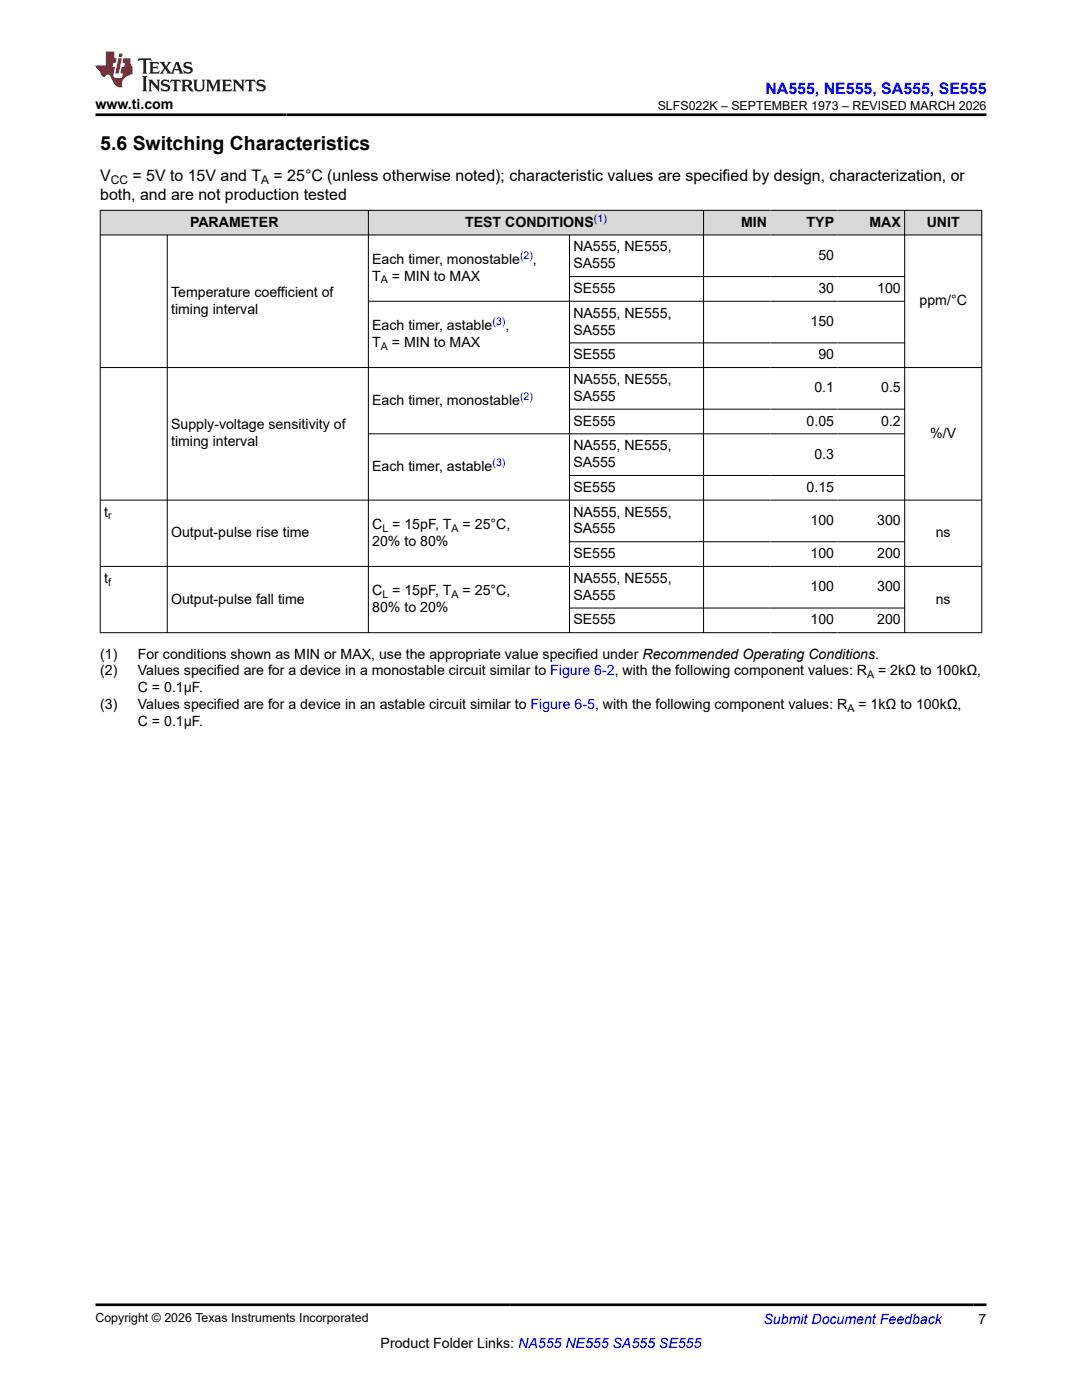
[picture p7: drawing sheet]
<svg xmlns="http://www.w3.org/2000/svg" width="216mm" height="279mm" viewBox="0 0 216 279" stroke-linecap="round" stroke-linejoin="round" font-family="sans-serif">
<defs><g id="words">
<text font-size="3.9" x="20" y="29.9">5.6 Switching Characteristics</text>
<text font-size="3.2" fill="#00f" x="152.7" y="18.7">NA555, NE555, SA555, SE555</text>
<g font-size="3.2">
<text x="20" y="36.1">V</text>
<text x="20" y="39.9">both, and are not production tested</text>
<text x="26.4" y="36.1">= 5V to 15V and T</text>
<text x="54.6" y="36.1">= 25°C (unless otherwise noted); characteristic values are specified by design, characterization, or</text>
</g>
<g font-size="2.8">
<text x="19" y="21.8">www.ti.com</text>
<text x="37.9" y="45.2">PARAMETER</text>
<text x="92.8" y="45.2">TEST CONDITIONS</text>
<text x="147.9" y="45.2">MIN</text>
<text x="160.9" y="45.2">TYP</text>
<text x="173.5" y="45.2">MAX</text>
<text x="184.9" y="45.2">UNIT</text>
<text x="74.3" y="52.6">Each timer, monostable</text>
<text x="106.4" y="52.6">,</text>
<text x="114.4" y="50.2">NA555, NE555,</text>
<text x="114.4" y="53.6">SA555</text>
<text x="163.3" y="51.9">50</text>
<text x="34.1" y="59.2">Temperature coefficient of</text>
<text x="74.3" y="56">T</text>
<text x="78.2" y="56">= MIN to MAX</text>
<text x="114.4" y="58.5">SE555</text>
<text x="163.3" y="58.5">30</text>
<text x="175" y="58.5">100</text>
<text x="34.1" y="62.6">timing interval</text>
<text x="74.3" y="65.9">Each timer, astable</text>
<text x="100.9" y="65.9">,</text>
<text x="114.4" y="63.4">NA555, NE555,</text>
<text x="161.7" y="65.1">150</text>
<text x="183.5" y="60.9">ppm/°C</text>
<text x="74.3" y="69.2">T</text>
<text x="78.2" y="69.2">= MIN to MAX</text>
<text x="114.4" y="66.8">SA555</text>
<text x="114.4" y="71.7">SE555</text>
<text x="163.3" y="71.7">90</text>
<text x="114.4" y="76.6">NA555, NE555,</text>
<text x="74.3" y="80.8">Each timer, monostable</text>
<text x="114.4" y="80">SA555</text>
<text x="162.5" y="78.3">0.1</text>
<text x="175.8" y="78.3">0.5</text>
<text x="34.1" y="85.7">Supply-voltage sensitivity of</text>
<text x="34.1" y="89.1">timing interval</text>
<text x="114.4" y="84.9">SE555</text>
<text x="114.4" y="89.9">NA555, NE555,</text>
<text x="160.9" y="84.9">0.05</text>
<text x="175.8" y="84.9">0.2</text>
<text x="185.6" y="87.4">%/V</text>
<text x="74.3" y="94">Each timer, astable</text>
<text x="114.4" y="93.2">SA555</text>
<text x="162.5" y="91.5">0.3</text>
<text x="114.4" y="98.2">SE555</text>
<text x="160.9" y="98.2">0.15</text>
<text x="20.8" y="103.1">t</text>
<text x="34.1" y="107.2">Output-pulse rise time</text>
<text x="74.3" y="105.5">C = 15pF, T</text>
<text x="92.3" y="105.5">= 25°C,</text>
<text x="114.4" y="103.1">NA555, NE555,</text>
<text x="114.4" y="106.5">SA555</text>
<text x="161.7" y="104.8">100</text>
<text x="175" y="104.8">300</text>
<text x="186.7" y="107.2">ns</text>
<text x="74.3" y="108.9">20% to 80%</text>
<text x="114.4" y="111.4">SE555</text>
<text x="161.7" y="111.4">100</text>
<text x="175" y="111.4">200</text>
<text x="20.8" y="116.3">t</text>
<text x="74.3" y="118.8">C = 15pF, T</text>
<text x="92.3" y="118.8">= 25°C,</text>
<text x="114.4" y="116.3">NA555, NE555,</text>
<text x="114.4" y="119.7">SA555</text>
<text x="161.7" y="118">100</text>
<text x="175" y="118">300</text>
<text x="34.1" y="120.5">Output-pulse fall time</text>
<text x="74.3" y="122.2">80% to 20%</text>
<text x="114.4" y="124.6">SE555</text>
<text x="161.7" y="124.6">100</text>
<text x="175" y="124.6">200</text>
<text x="186.7" y="120.5">ns</text>
<text x="20" y="131.4">(1)</text>
<text x="27.5" y="131.4">For conditions shown as MIN or MAX, use the appropriate value specified under Recommended Operating Conditions.</text>
<text x="20" y="134.8">(2)</text>
<text x="27.5" y="134.8">Values specified are for a device in a monostable circuit similar to Figure 6-2, with the following component values: R</text>
<text x="175.2" y="134.8">= 2kΩ to 100kΩ,</text>
<text x="20" y="141.6">(3)</text>
<text x="27.5" y="138.2">C = 0.1μF.</text>
<text x="27.5" y="141.6">Values specified are for a device in an astable circuit similar to Figure 6-5, with the following component values: R</text>
<text x="171.3" y="141.6">= 1kΩ to 100kΩ,</text>
<text x="27.5" y="145">C = 0.1μF.</text>
<text x="75.9" y="269">Product Folder Links: NA555 NE555 SA555 SE555</text>
<text x="195.3" y="264.2">7</text>
</g>
<text font-size="2.8" fill="#00f" x="152.4" y="264.2">Submit Document Feedback</text>
<g font-size="2.5">
<text x="131.2" y="21.9">SLFS022K – SEPTEMBER 1973 – REVISED MARCH 2026</text>
<text x="19" y="263.9">Copyright © 2026 Texas Instruments Incorporated</text>
</g>
<g font-size="2.4">
<text x="22.1" y="36.7">CC</text>
<text x="52.1" y="36.7">A</text>
</g>
<g font-size="2.1" fill="#00f">
<text x="118.5" y="44.3">(1)</text>
<text x="103.8" y="51.7">(2)</text>
<text x="98.3" y="64.9">(3)</text>
<text x="103.8" y="79.8">(2)</text>
<text x="98.3" y="93.1">(3)</text>
</g>
<g font-size="2.1">
<text x="76" y="56.6">A</text>
<text x="76" y="69.8">A</text>
<text x="21.6" y="103.6">r</text>
<text x="76.3" y="106.1">L</text>
<text x="90.1" y="106.1">A</text>
<text x="21.6" y="116.9">f</text>
<text x="76.3" y="119.3">L</text>
<text x="90.1" y="119.3">A</text>
<text x="173" y="135.4">A</text>
<text x="169.1" y="142.1">A</text>
</g>
</g></defs>
<g fill="#d8d8d8">
<path d="M20 42h175.9v4.9h-175.9z" fill-rule="evenodd"/>
<path d="M20.1 42h53.3v4.8h-53.3z" fill-rule="evenodd"/>
<path d="M73.6 42h66.7v4.8h-66.7z" fill-rule="evenodd"/>
<path d="M140.4 42h13.4v4.8h-13.4z" fill-rule="evenodd"/>
<path d="M153.8 42h13.3v4.8h-13.3z" fill-rule="evenodd"/>
<path d="M167.1 42h13.4v4.8h-13.4z" fill-rule="evenodd"/>
<path d="M180.6 42h15.2v4.8h-15.2z" fill-rule="evenodd"/>
</g>
<g fill="none" stroke="#000" stroke-width=".2">
<path d="M19.9 42h176.1M19.9 46.9h176.1M20 41.9v84.4M33.4 46.9v79.4M73.5 41.9v84.4M113.6 46.9v79.4M113.6 55.2h67M140.4 41.9v84.4M180.5 41.9v84.4M195.9 41.9v84.4M19.9 73.4h176.1M73.5 60.1h107.1"/>
<path d="M113.6 68.4h67M19.9 99.8h176.1M73.5 86.6h107.1M113.6 81.7h67M113.6 94.9h67M19.9 113h176.1M113.6 108.1h67M19.9 126.3h176.1M113.6 121.3h67"/>
</g>
<path d="M27.7 11.6l-.2 .6 .5-.2h.6v.1v2.2l-.2 .4h1l-.2-.4v-2.2v-.1h.5l.5 .2-.1-.6zM29.8 12.4l.2 .3v1.6l-.2 .4h1.9l.1-.6a1.08 1.08 0 0 1-1.3 .2v-.7h.6l.4 .2v-.7l-.4 .2h-.6v-.5l.2-.2a1 1 0 0 1 1 .3l-.1-.5zM31.8 12.4l1 1.1-1 1.2h.9l-.2-.2 .4-.8 .5 .8-.2 .2h1.6l-.2-.2 .1-.5h1l.1 .5-.1 .2h.9l-.2-.4-.8-1.9h-.5l-1 2.1-.8-1.1 .9-1h-.8l.2 .2-.5 .6-.3-.6 .1-.2zM35.2 12.8l.4 1h-.8zM36.8 12.5a.65 .65 0 0 0-.2 .7 .65 .65 0 0 0 .6 .5l.7 .1 .1 .3a.79 .79 0 0 1-.7 .4 .79 .79 0 0 1-.7-.5l.1 .7 .2-.1a.93 .93 0 0 0 1.1 0 .93 .93 0 0 0 .4-.9 1.46 1.46 0 0 0-1.2-.6l-.1-.3a1.09 1.09 0 0 1 1.2 .2l-.2-.6-.1 .1-.6-.2zM28.4 15.2l.2 .4v2.2l-.2 .4h1l-.2-.4v-2.2l.2-.4zM29.6 15.9l.2 .4v1.5l-.2 .4h.8l-.3-.4v-1.3l1.7 1.8v-2l.2-.4h-.8l.2 .2 .1 1.1-1.2-1.3zM32.3 16a.65 .65 0 0 0-.2 .8 .65 .65 0 0 0 .7 .4l.6 .2 .1 .2a.79 .79 0 0 1-.7 .4 .79 .79 0 0 1-.7-.5l.1 .7 .2-.1a.93 .93 0 0 0 1.1 .1 .93 .93 0 0 0 .4-1 1.46 1.46 0 0 0-1.2-.5l-.1-.4a1.09 1.09 0 0 1 1.2 .2l-.2-.6-.1 .1-.6-.1zM34.1 15.9l-.1 .6a.63 .63 0 0 1 .7-.3l.1 1.6-.3 .4h1l-.2-.4v-1.6a.66 .66 0 0 1 .8 .3l-.1-.6zM36.2 15.9l.2 .4v1.5l-.2 .4h.9l-.2-.2v-.7h.5l.1 .2a.79 .79 0 0 0 1.2 .6l-1-.9a.61 .61 0 0 0 .6-.6 .61 .61 0 0 0-.5-.7zM36.9 16.2h.2a.47 .47 0 0 1 .5 .1 .47 .47 0 0 1 .1 .5l-.2 .1-.6 .1zM38.5 15.9l.2 .2a2.27 2.27 0 0 0 .4 2 1.04 1.04 0 0 0 1.7-.7v-1.3l.2-.2h-.8l.2 .4v1.1a.6 .6 0 0 1-.6 .6 .6 .6 0 0 1-.6-.6v-1.1l.3-.4zM41.1 15.9l.2 .4v1.5l-.2 .4h.7l-.2-.4v-1.4l.9 1.9 .8-1.9v1.4l-.2 .4h1l-.3-.4v-1.5l.3-.4h-.8l-.7 1.5-.7-1.5zM44.3 15.9l.2 .4v1.5l-.2 .4h1.9l.1-.6a1.09 1.09 0 0 1-1.3 .2v-.7h.6l.4 .2v-.6l-.4 .2h-.6v-.6l.2-.1a1.01 1.01 0 0 1 1 .3l-.1-.6zM46.4 15.9l.3 .4v1.5l-.3 .4h.8l-.2-.4v-1.3l1.6 1.8v-2l.2-.4h-.7l.2 .2v1.1l-1.2-1.3zM49 15.9l-.1 .6a.63 .63 0 0 1 .8-.3v1.6l-.3 .4h1l-.2-.4v-1.6a.66 .66 0 0 1 .8 .3l-.1-.6zM51.4 16a.65 .65 0 0 0-.2 .8 .65 .65 0 0 0 .6 .4l.6 .2 .2 .2a.79 .79 0 0 1-.8 .4 .79 .79 0 0 1-.6-.5l.1 .7 .2-.1a.93 .93 0 0 0 1 .1 .93 .93 0 0 0 .5-1 1.46 1.46 0 0 0-1.3-.5l-.1-.4a1.09 1.09 0 0 1 1.3 .2l-.2-.6-.2 .1-.5-.1z" fill="#231f20"/>
<path d="M21.1 10.3v2.7h-2.1l.1 .4 .9 1a.95 .95 0 0 0 .9 .9 .59 .59 0 0 1 .6-.4 .59 .59 0 0 1 .5 .3l.4 .8a1.59 1.59 0 0 0 2.1 1.4 1.61 1.61 0 0 1 1-2.3l1-.3-.1-1.5a1.59 1.59 0 0 1-.4-1.7h-1.4l-.2 .9h.5l-.1 .9h-.5l-.2 .9v.3l.4 .1-.2 .9h-.6a.73 .73 0 0 1-1.1-.7l.3-1.5h-.5l.2-.9h.5l.2-.9h-.5v-1.3zM23.6 11.6l-.6 3.1h.7l.6-3.1zM23.8 10.7l-.1 .6h.7l.1-.6z" fill="#ed1c24"/>
<path d="M19 22.9h177.8M19 260.4h177.8" fill="none" stroke="#000" stroke-width=".53"/>
<use href="#words"/>
</svg>
